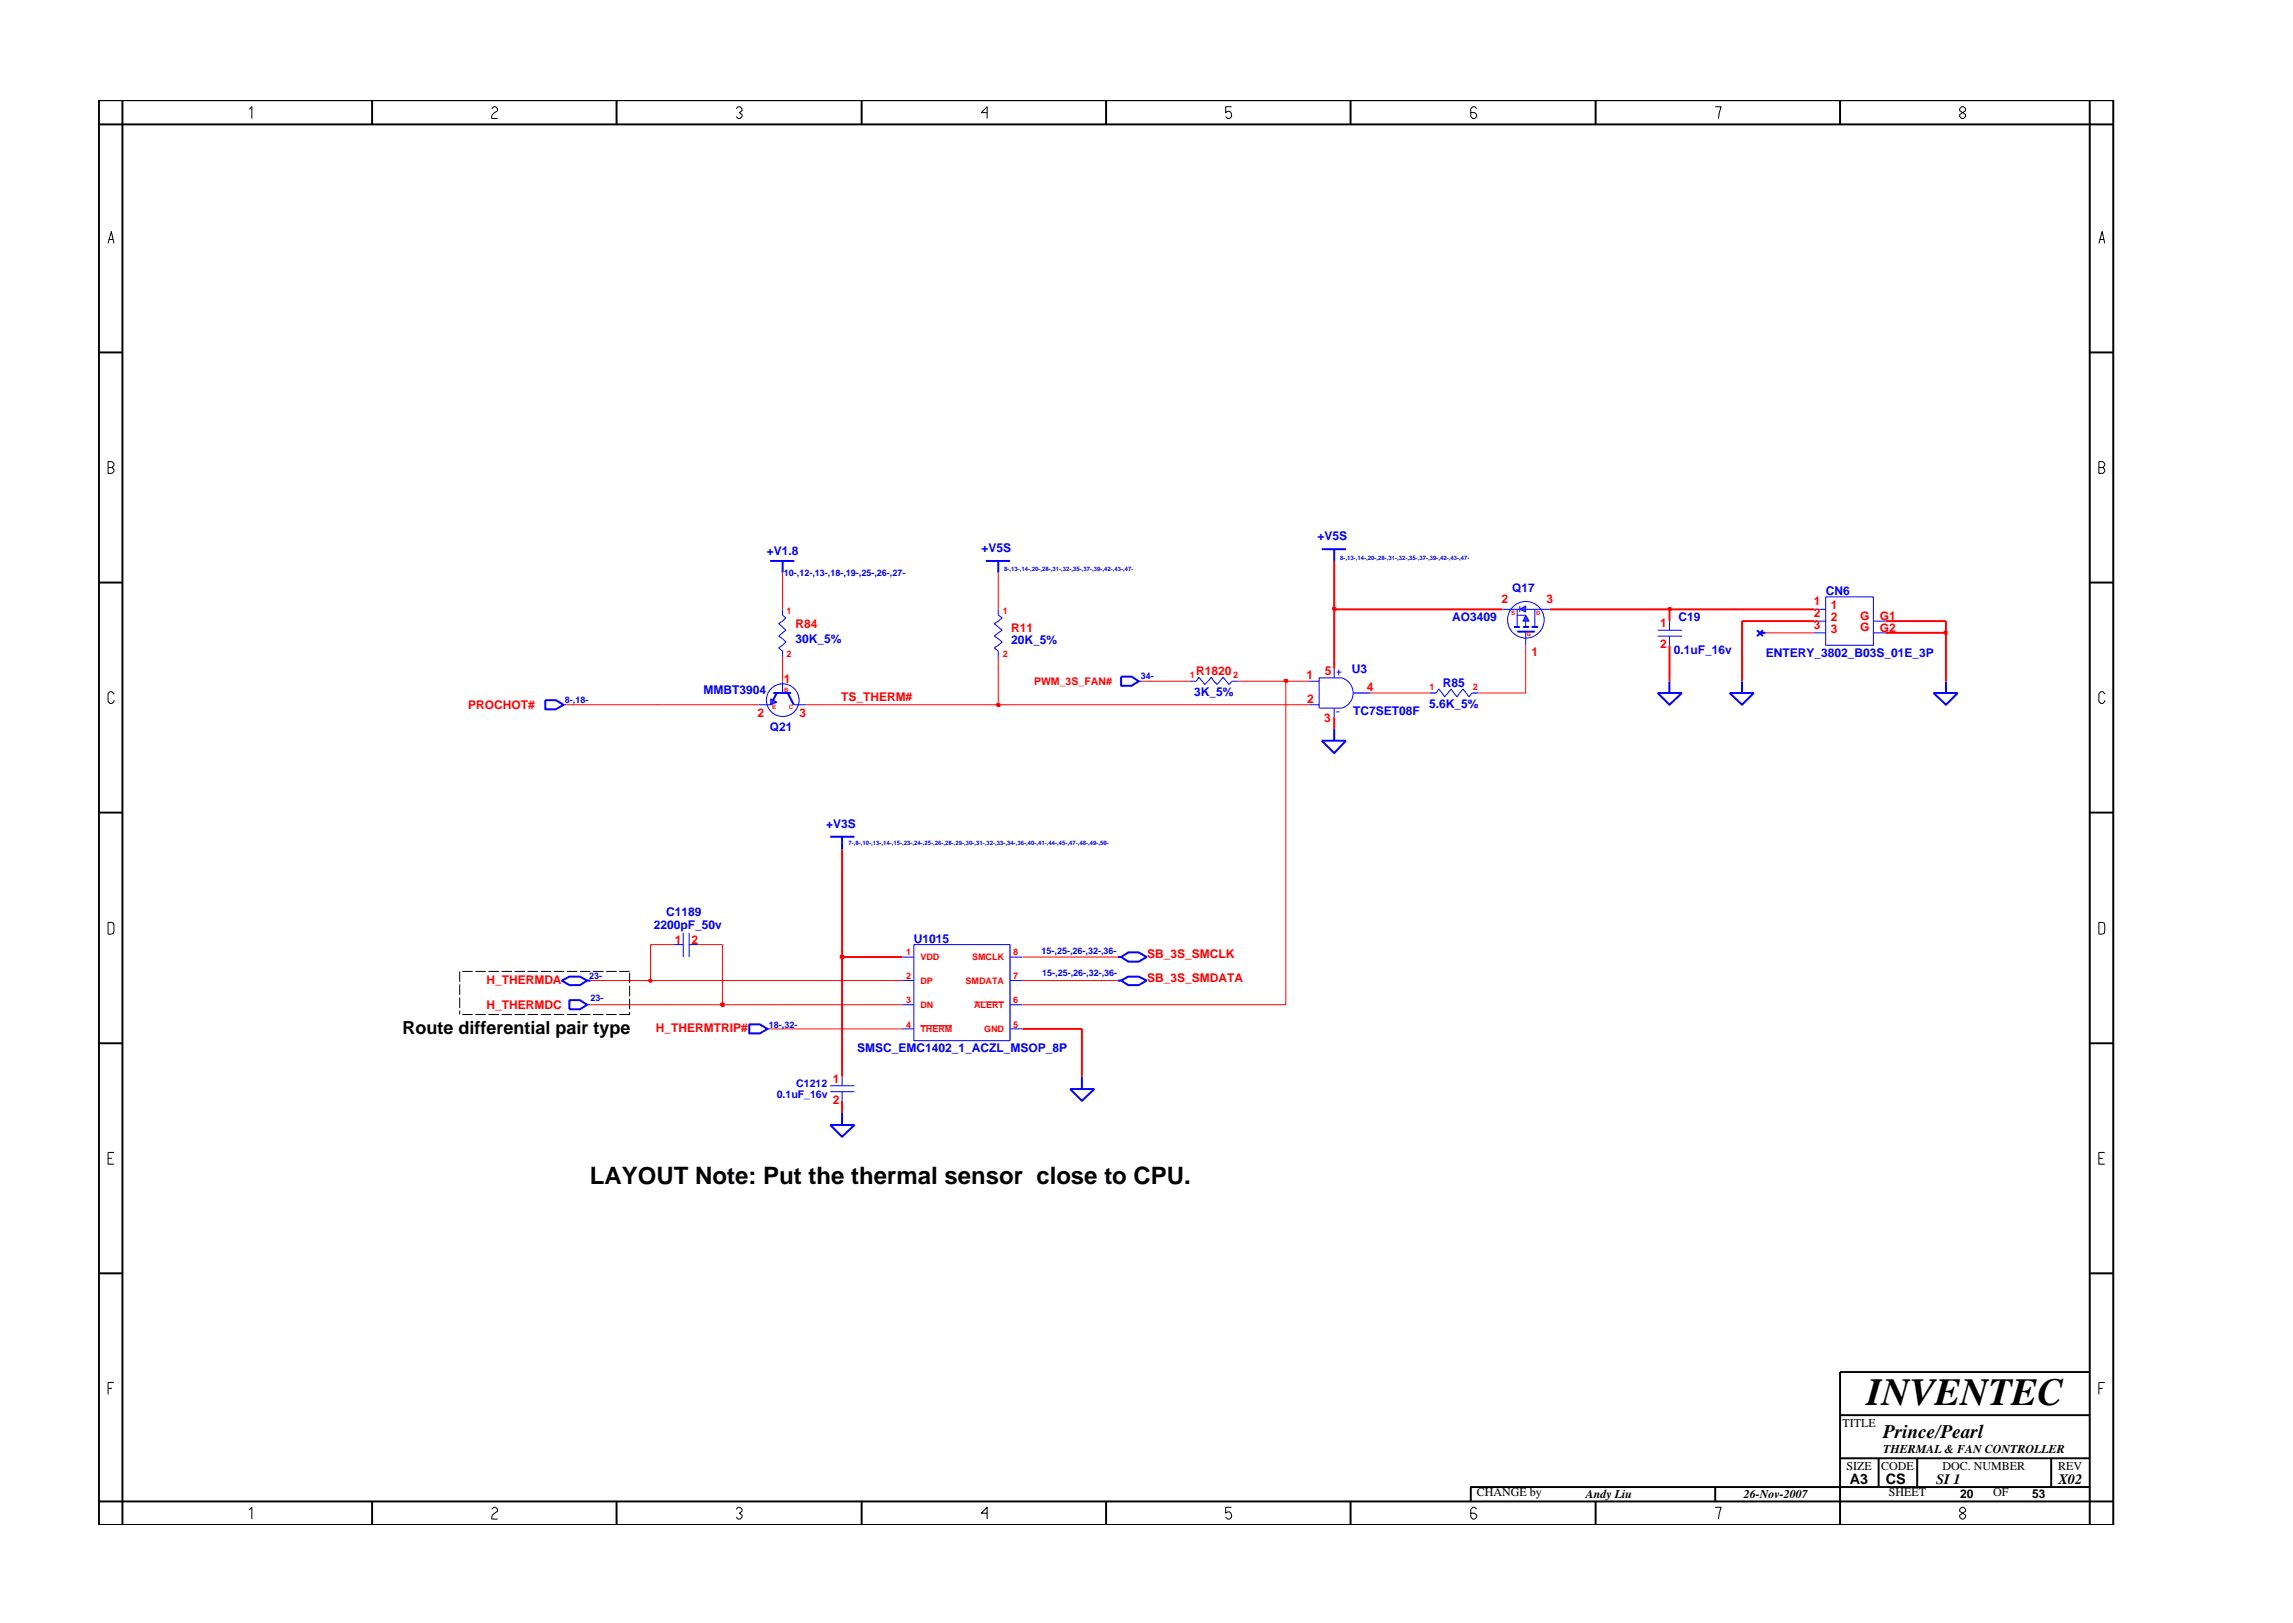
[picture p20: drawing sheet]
<svg xmlns="http://www.w3.org/2000/svg" width="297mm" height="210mm" viewBox="0 0 297 210" stroke-linecap="round" stroke-linejoin="round" font-family="sans-serif">
<defs><g id="words">
<text font-size="5" x="241.8" y="182">INVENTEC</text>
<text font-size="3.1" x="76.4" y="153.4">LAYOUT Note: Put the thermal sensor close to CPU.</text>
<text font-size="2.5" x="244" y="186.3">Prince/Pearl</text>
<text font-size="2.3" x="52.2" y="134">Route differential pair type</text>
<g font-size="1.9">
<text x="239.6" y="192.2">A3</text>
<text x="244.3" y="192.3">CS</text>
<text x="250.8" y="192.2">SI 1</text>
<text x="266.6" y="192.2">X02</text>
</g>
<g font-size="1.6" fill="#00f">
<text x="99.3" y="71.9">+V1.8</text>
<text x="127.2" y="71.5">+V5S</text>
<text x="170.7" y="70">+V5S</text>
<text x="195.9" y="76.6">Q17</text>
<text x="236.5" y="77.1">CN6</text>
<text x="103.1" y="83.3">30K_5%</text>
<text x="131" y="83.4">20K_5%</text>
<text x="188.1" y="80.4">AO3409</text>
<text x="217.5" y="80.4">C19</text>
<text x="91.1" y="89.9">MMBT3904</text>
<text x="175.1" y="87.2">U3</text>
<text x="186.9" y="89">R85</text>
<text x="216.8" y="84.8">0.1uF_16v</text>
<text x="228.8" y="85.1">ENTERY_3802_B03S_01E_3P</text>
<text x="99.7" y="94.7">Q21</text>
<text x="154.7" y="90.2">3K_5%</text>
<text x="175.3" y="92.7">TC7SET08F</text>
<text x="185.1" y="91.7">5.6K_5%</text>
<text x="107" y="107.3">+V3S</text>
<text x="86.3" y="118.7">C1189</text>
<text x="84.7" y="120.3">2200pF_50v</text>
<text x="118.4" y="122.2">U1015</text>
<text x="111" y="136.3">SMSC_EMC1402_1_ACZL_MSOP_8P</text>
</g>
<g font-size="1.6" fill="#f00">
<text x="103.1" y="81.4">R84</text>
<text x="131" y="81.8">R11</text>
<text x="194.5" y="78.1">2</text>
<text x="200.3" y="78.2">3</text>
<text x="215.1" y="81.2">1</text>
<text x="215.1" y="83.9">2</text>
<text x="235" y="78.4">1</text>
<text x="235" y="79.9">2</text>
<text x="235" y="81.5">3</text>
<text x="237.2" y="78.9">1</text>
<text x="237.2" y="80.5">2</text>
<text x="237.2" y="82">3</text>
<text x="241" y="81.8">G</text>
<text x="241" y="80.3">G</text>
<text x="243.5" y="81.8">G2</text>
<text x="243.5" y="80.3">G1</text>
<text x="101.5" y="88.5">1</text>
<text x="155" y="87.4">R1820</text>
<text x="169.3" y="88">1</text>
<text x="171.6" y="87.4">5</text>
<text x="177.1" y="89.5">4</text>
<text x="198.4" y="84.9">1</text>
<text x="60.7" y="91.9">PROCHOT#</text>
<text x="98.1" y="92.9">2</text>
<text x="103.6" y="92.9">3</text>
<text x="108.9" y="90.9">TS_THERM#</text>
<text x="169.3" y="91.1">2</text>
<text x="171.5" y="93.5">3</text>
<text x="87.4" y="122.3">1</text>
<text x="89.6" y="122.3">2</text>
<text x="148.6" y="124.1">SB_3S_SMCLK</text>
<text x="63" y="127.4">H_THERMDA</text>
<text x="63" y="130.7">H_THERMDC</text>
<text x="148.6" y="127.2">SB_3S_SMDATA</text>
<text x="85" y="133.7">H_THERMTRIP#</text>
<text x="107.9" y="140.2">1</text>
<text x="107.9" y="143">2</text>
</g>
<g font-size="1.6">
<text x="238.7" y="184.8">TITLE</text>
<text x="239.2" y="190.4">SIZE</text>
<text x="243.7" y="190.4">CODE</text>
<text x="244" y="188.2">THERMAL &amp; FAN CONTROLLER</text>
<text x="251.6" y="190.4">DOC. NUMBER</text>
<text x="266.6" y="190.4">REV</text>
<text x="191.3" y="193.9">CHANGE by</text>
<text x="205.4" y="194.1">Andy Liu</text>
<text x="225.9" y="194.1">26-Nov-2007</text>
<text x="244.7" y="193.9">SHEET</text>
<text x="253.9" y="194.1">20</text>
<text x="258.2" y="193.9">OF</text>
<text x="263.3" y="194.1">53</text>
</g>
<text font-size="1.4" fill="#f00" x="133.9" y="88.8">PWM_3S_FAN#</text>
<g font-size="1.4" fill="#00f">
<text x="100.6" y="142.3">0.1uF_16v</text>
<text x="103.2" y="140.8">C1212</text>
</g>
<g font-size="1.2" fill="#00f">
<text x="101.5" y="74.6">10-,12-,13-,18-,19-,25-,26-,27-</text>
<text x="147.8" y="88">34-</text>
<text x="73.2" y="91.1">8-,18-</text>
<text x="134.9" y="123.6">15-,25-,26-,32-,36-</text>
<text x="76.3" y="126.9">23-</text>
<text x="76.5" y="129.7">23-</text>
<text x="135" y="126.5">15-,25-,26-,32-,36-</text>
<text x="99.6" y="133.1">18-,32-</text>
</g>
<g font-size="1.2" fill="#f00">
<text x="101.9" y="79.6">1</text>
<text x="129.9" y="79.6">1</text>
<text x="101.9" y="85.1">2</text>
<text x="129.9" y="85.1">2</text>
<text x="154.1" y="87.8">1</text>
<text x="159.7" y="87.8">2</text>
<text x="185.2" y="89.4">1</text>
<text x="190.8" y="89.4">2</text>
<text x="117.4" y="123.7">1</text>
<text x="119.2" y="124.4">VDD</text>
<text x="125.9" y="124.4">SMCLK</text>
<text x="131.3" y="123.7">8</text>
<text x="117.4" y="126.9">2</text>
<text x="117.4" y="130">3</text>
<text x="119.2" y="130.6">DN</text>
<text x="119.2" y="127.5">DP</text>
<text x="125.1" y="127.5">SMDATA</text>
<text x="126.2" y="130.6">ALERT</text>
<text x="131.3" y="126.9">7</text>
<text x="131.3" y="130">6</text>
<text x="117.4" y="133.1">4</text>
<text x="119.2" y="133.7">THERM</text>
<text x="127.5" y="133.7">GND</text>
<text x="131.3" y="133.1">5</text>
</g>
<g font-size=".8" fill="#00f">
<text x="130.1" y="74">8-,13-,14-,20-,28-,31-,32-,35-,37-,39-,42-,43-,47-</text>
<text x="173.6" y="72.5">8-,13-,14-,20-,28-,31-,32-,35-,37-,39-,42-,43-,47-</text>
<text x="109.9" y="109.5">7-,8-,10-,13-,14-,15-,23-,24-,25-,26-,28-,29-,30-,31-,32-,33-,34-,36-,40-,41-,44-,45-,47-,48-,49-,50-</text>
</g>
<g font-size=".8" fill="#f00">
<text x="195.8" y="79.7">S</text>
<text x="197.7" y="82.5">G</text>
<text x="199" y="79.7">D</text>
<text x="101.6" y="89.6">B</text>
<text x="100" y="91.9">E</text>
<text x="102.2" y="91.9">C</text>
</g>
</g></defs>
<g fill="none" stroke="#00f" stroke-width=".25">
<path d="M100.2 89.8h2.3M100.6 89.8l-.7 1.5M102.1 89.8l.7 1.5M145.2 87.7h1.4l.9 .6-.9 .5h-1.4zM171.2 96h3.2l-1.6 1.6zM172.8 94.4v1.6M107.6 108.4h3.1M109.1 108.4v1.6M72.8 127l1-.5h1.3l1 .5-1 .6h-1.3zM73.8 129.6h1.3l1 .6-1 .6h-1.3zM76.1 127h.4M144.8 124h.4"/>
<path d="M144.8 127h.4M145.2 124l1-.6h1.3l1 .6-1 .6h-1.3zM145.2 127l1-.5h1.3l1 .5-1 .6h-1.3zM107.6 145.7h3.1l-1.6 1.6zM109.1 144.1v1.6"/>
</g>
<g fill="none" stroke="#00f" stroke-width=".13">
<path d="M102.8 91.3h1.6M147.5 88.3h.4M76.1 130.2h.4M87.3 122.4h1.2M88.5 120.8v3.2M89.3 122.4h1.2M89.3 120.8v3.2M109.1 139.5v1.2M116.9 127h1.5M116.9 133.3h1.5M116.9 130.2h1.5M116.9 124h1.5"/>
<path d="M118.4 122.4h12.4v12.4h-12.4zM130.8 127h1.6M130.8 133.3h1.6M130.8 130.2h1.6M130.8 124h1.6M107.6 140.7h3.1M107.6 141.4h3.1M109.1 141.4v1.2"/>
<circle cx="101.4" cy="90.7" r="2.12"/>
</g>
<path d="M119.2 132.9h4.1M126.2 129.8h3.9" fill="none" stroke="#f00" stroke-width=".13"/>
<path d="M99.9 90.5l.7 .5-.7 .3z" fill="#3c3cc8"/>
<g fill="none" stroke="#00f" stroke-width=".13">
<path d="M129.3 78.9v.8l.5 .3-1 .8 1 .8-1 .8 1 .8-1 .7 .5 .5v.7M73 91.3h.3M98.2 91.3h1.7M99.9 90.5l.7 .5-.7 .3zM101.4 88.3v1.5M169.7 88.3h1.2M169.7 91.3h1.2M172.8 86.6v1.2M172.8 91.7v1.2M173.1 92.2h.4M173.2 87.1h.6M173.4 86.7v.8"/>
<path d="M173.9 87.9a2.03 2.03 0 0 1 1.4 1.9 2.03 2.03 0 0 1-1.4 1.9M173.9 87.8h-3v3.9h3M175.3 89.8h2.2M185.2 89.8h.8l.4-.5 .7 1 .9-1 .8 1 .7-1 .8 1 .4-.5h.8M197.6 81.8v1.8M99.4 133.3h.4"/>
</g>
<path d="M99.8 72.7h3.1M101.4 72.7v1.5M171.2 71.1h3.2M172.8 71.1v1.6M70.6 90.7h1.4l1 .6-1 .6h-1.4zM196.5 81.8h2.3M227.6 81.6l.8 .8M228 82h.7M228.4 81.6l-.8 .8M97.1 132.7h1.3l1 .6-1 .6h-1.3zM140.2 139.5v1.6M138.6 141.1h3.2l-1.6 1.5z" fill="none" stroke="#00f" stroke-width=".25"/>
<path d="M196.9 78.9l.7-.4v.8z" fill="#3c3cc8"/>
<path d="M196.9 78.9l.7-.4v.8zM196.9 78.5v.8" fill="none" stroke="#00f" stroke-width=".13"/>
<path d="M197.6 79.7l.5 .8h-.8z" fill="#3c3cc8"/>
<g fill="none" stroke="#00f" stroke-width=".13">
<path d="M101.4 78.9v.8l.4 .3-.9 .8 .9 .8-.9 .8 .9 .8-.9 .7 .5 .5v.7M194.6 78.9h2.3M196.5 78.9v2.3M196.5 79.7h1.1M197.6 79.7l.5 .8h-.8zM197.6 78.9h3.2M198.8 78.9v2.3M235 78.9h1.5M236.5 77.3h6.2v6.3h-6.2zM154.1 88.3h.9l.3-.6 .8 1 .8-1 .8 1 .7-1 .8 1 .4-.4h.8M197.6 80.5v.7M214.7 81.6h3.2"/>
<path d="M214.7 82.4h3.2M216.3 80.5v1.1M216.3 82.4v1.2M235 80.5h1.5M235 82h1.5M242.7 82h1.6M242.7 80.5h1.6"/>
<circle cx="197.7" cy="80.3" r="2.37"/>
</g>
<path d="M127.7 72.7h3.1M129.3 72.7v1.5M196.1 81.2h.8M197.3 81.2h.8M198.4 81.2h.8M214.7 89.8h3.2l-1.6 1.5zM216.3 88.3v1.5M224.1 89.8h3.1l-1.5 1.5zM225.7 88.3v1.5M250.5 89.8h3.1l-1.5 1.5zM252.1 88.3v1.5" fill="none" stroke="#00f" stroke-width=".25"/>
<path d="M109.1 124v15.5M132.4 133.3h7.8v6.2M109.1 142.6v1.5" fill="none" stroke="#f00" stroke-width=".25"/>
<path d="M76.5 130.2h17.1M99.8 133.3h17.1" fill="none" stroke="#f00" stroke-width=".13"/>
<path d="M93.4 130h.4v.3h-.4z" fill="#8e2323"/>
<path d="M93.4 130h.4v.3h-.4z" fill="none" stroke="#f00" stroke-width=".25"/>
<path d="M166.6 88.3v41.9h-34.2M76.5 127h7.8M93.6 122.4v7.8h23.3" fill="none" stroke="#f00" stroke-width=".13"/>
<path d="M84.1 126.9h.3v.3h-.3z" fill="#8e2323"/>
<path d="M84.1 126.9h.3v.3h-.3z" fill="none" stroke="#f00" stroke-width=".25"/>
<path d="M84.3 122.4v4.6h32.6M132.4 127h12.4" fill="none" stroke="#f00" stroke-width=".13"/>
<path d="M108.9 123.8h.3v.3h-.3z" fill="#8e2323"/>
<path d="M172.8 92.9v1.5M109.1 110v14h7.8M108.9 123.8h.3v.3h-.3z" fill="none" stroke="#f00" stroke-width=".25"/>
<path d="M73.3 91.3h24.9M104.4 91.3h24.9M84.3 122.4h3M90.5 122.4h3.1M132.4 124h12.4" fill="none" stroke="#f00" stroke-width=".13"/>
<path d="M129.1 91.2h.4v.3h-.4z" fill="#8e2323"/>
<path d="M129.1 91.2h.4v.3h-.4z" fill="none" stroke="#f00" stroke-width=".25"/>
<path d="M101.4 85.1v3.2M129.3 85.1v6.2h40.4M147.9 88.3h6.2M160.4 88.3h6.2M177.5 89.8h7.7M197.6 83.6v6.2h-6.1" fill="none" stroke="#f00" stroke-width=".13"/>
<path d="M166.4 88.1h.3v.2h-.3z" fill="#8e2323"/>
<path d="M172.8 78.9v7.7M166.4 88.1h.3v.2h-.3zM216.3 83.6v4.7M225.7 80.5v7.8M244.3 82h7.8v6.3" fill="none" stroke="#f00" stroke-width=".25"/>
<path d="M166.6 88.3h3.1M228.7 82h6.3" fill="none" stroke="#f00" stroke-width=".13"/>
<path d="M251.9 81.8h.3v.4h-.3z" fill="#8e2323"/>
<path d="M216.3 78.9v1.6M225.7 80.5h9.3M244.3 80.5h7.8v1.5M251.9 81.8h.3v.4h-.3z" fill="none" stroke="#f00" stroke-width=".25"/>
<path d="M101.4 74.2v4.7M129.3 74.2v4.7" fill="none" stroke="#f00" stroke-width=".13"/>
<path d="M172.7 78.8h.3v.2h-.3z" fill="#8e2323"/>
<path d="M172.7 78.8h.3v.2h-.3zM172.8 72.7v6.2h21.8M200.8 78.9h15.5" fill="none" stroke="#f00" stroke-width=".25"/>
<path d="M216.2 78.8h.2v.2h-.2z" fill="#8e2323"/>
<path d="M216.2 78.8h.2v.2h-.2zM216.3 78.9h18.7" fill="none" stroke="#f00" stroke-width=".25"/>
<g fill="none" stroke="#000" stroke-width=".25">
<path d="M12.8 13h261v184.6h-261zM15.9 13v184.6M48.2 13v3.1M79.9 13v3.1M111.6 13v3.1M143.3 13v3.1M174.9 13v3.1M206.7 13v3.1M238.4 13v3.1M270.7 13v184.6M273.8 16.1h-261M12.8 45.7h3.1"/>
<path d="M270.7 45.7h3.1M12.8 75.5h3.1M270.7 75.5h3.1M12.8 105.3h3.1M270.7 105.3h3.1M12.8 135.2h3.1M270.7 135.2h3.1M12.8 165h3.1M270.7 177.7h-32.3v19.9M270.7 165h3.1M48.2 194.5v3.1M79.9 194.5v3.1"/>
<path d="M111.6 194.5v3.1M143.3 194.5v3.1M174.9 194.5v3.1M206.7 194.5v3.1M222.2 192.6v1.9M238.4 183.3h32.3M238.4 188.9h32.3M243.4 188.9v3.7M248.4 188.9v3.7M265.7 188.9v3.7M270.7 192.6h-80.2v1.9M273.8 194.5h-261"/>
</g>
<g fill="none" stroke="#000" stroke-width=".13">
<path d="M32.3 14.2l.3-.4v1.6M63.7 14.1l.3-.3h.2l.3 .3v.2l-.7 .5-.1 .6h.8M95.4 14.1l.2-.3h.3l.2 .3v.2l-.3 .3 .3 .2v.3l-.2 .3h-.3l-.2-.3M127.9 14.6h-.8l.8-.8v1.6M159.5 13.8h-.7v.8l.2-.2a.5 .5 0 0 1 .5 .7l-.2 .3h-.3l-.2-.3M191.3 14.1l-.3-.3h-.2l-.3 .3v1l.3 .3h.2l.3-.3v-.3l-.3-.2h-.5M222.2 13.8h.8l-.4 1.6M253.9 14.1l.2-.3h.3l.2 .3v.2l-.7 .5v.3l.2 .3h.3l.2-.3v-.3l-.7-.5zM14 31.5l.4-1.5 .4 1.5M14.1 31h.6M271.9 31.5l.4-1.5 .4 1.5M272 31h.6"/>
<path d="M14 59.8h.5l.3 .3v.2l-.3 .3 .3 .2v.3l-.3 .2h-.5zM14 60.6h.5M271.9 60.6h.5l.3-.3v-.2l-.3-.3h-.5v1.5h.5l.3-.2v-.3l-.3-.2M14.8 89.9l-.3-.3h-.2l-.3 .3v1l.3 .2h.2l.3-.2v-.2M272.7 89.9l-.3-.3h-.3l-.2 .3v1l.2 .2h.3l.3-.2v-.2M14 119.5l.7 .1 .1 .2-.1 1.1-.7 .1zM271.9 119.5l.7 .1 .1 .2-.1 1.1-.7 .1zM59.5 125.8v1.4M59.5 127.5v1.4M59.5 129.2v1.4M59.5 130.9v.5M59.9 131.4h1.3"/>
<path d="M59.9 125.8h1.3M61.6 131.4h1.3M61.6 125.8h1.3M63.3 131.4h1.3M63.3 125.8h1.3M65 131.4h1.3M65 125.8h1.3M66.7 131.4h1.3M66.7 125.8h1.3M68.4 131.4h1.3M68.4 125.8h1.3M70 131.4h1.4"/>
<path d="M70 125.8h1.4M71.7 131.4h1.4M71.7 125.8h1.4M73.4 131.4h1.4M73.4 125.8h1.4M75.1 131.4h1.4M75.1 125.8h1.4M76.8 131.4h1.4M76.8 125.8h1.4M78.5 131.4h1.4M78.5 125.8h1.4M80.2 125.8h1.4"/>
<path d="M81.6 131.1v.3h-1.4M81.6 126v1.4M81.6 127.7v1.4M81.6 129.4v1.4M14 150.1h.5M14.8 149.3h-.8v1.5h.8M271.9 150.1h.5M272.7 149.3h-.8v1.5h.8M14 179.9h.5M14.8 179.1h-.8v1.5M271.9 179.9h.5M272.7 179.1h-.8v1.5"/>
<path d="M32.3 195.6l.3-.3v1.5M63.7 195.5l.3-.2h.2l.3 .2v.3l-.7 .5-.1 .2v.3h.8M95.4 195.5l.2-.2h.3l.2 .2v.3l-.3 .2 .3 .3v.2l-.2 .3h-.3l-.2-.3M127.9 196h-.8l.8-.7v1.5M159.5 195.3h-.7v.7l.2-.1a.5 .5 0 0 1 .5 .6l-.2 .3h-.3l-.2-.3M191.3 195.5l-.3-.2h-.2l-.3 .2v1l.3 .3h.2l.3-.3v-.2l-.3-.3h-.5M222.2 195.3h.8l-.4 1.5M254.1 195.3l-.2 .2v.3l.7 .5v.2l-.2 .3h-.3l-.2-.3v-.2l.7-.5v-.3l-.2-.2z"/>
</g>
<use href="#words"/>
</svg>
